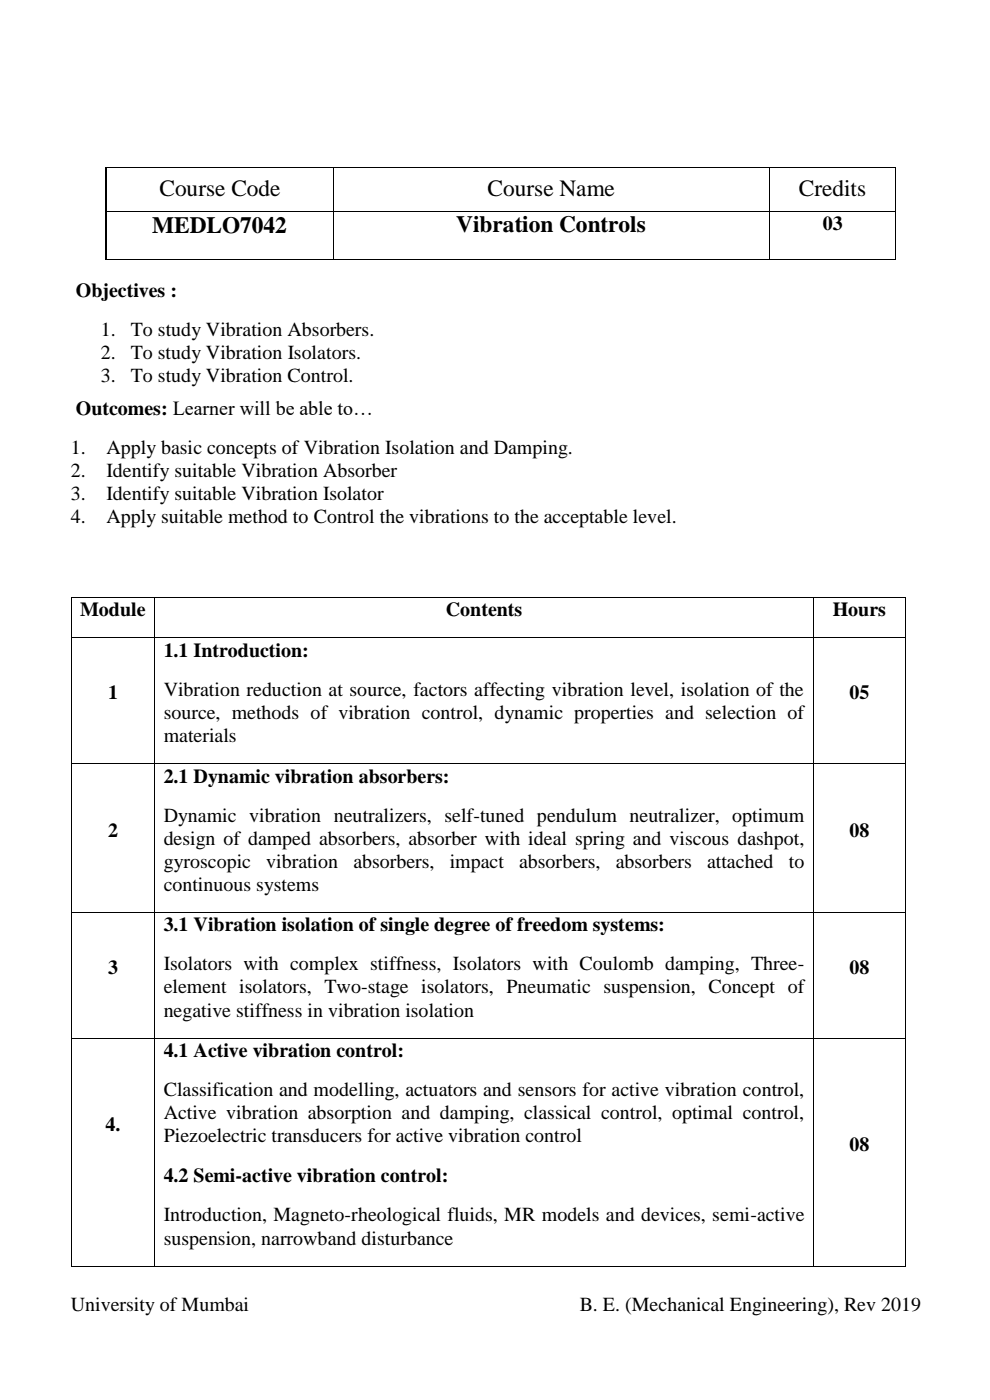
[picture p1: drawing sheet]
<svg xmlns="http://www.w3.org/2000/svg" width="210mm" height="297mm" viewBox="0 0 210 297" stroke-linecap="round" stroke-linejoin="round" font-family="sans-serif">
<defs><g id="words">
<g font-size="5">
<text x="33.8" y="41.7">Course Code</text>
<text x="103.4" y="41.7">Course Name</text>
<text x="169.5" y="41.7">Credits</text>
<text x="32.3" y="49.5">MEDLO7042</text>
<text x="96.8" y="49.3">Vibration Controls</text>
</g>
<g font-size="4.2">
<text x="174.5" y="48.7">03</text>
<text x="16.1" y="63.1">Objectives :</text>
<text x="21.4" y="71.3">1.</text>
<text x="27.7" y="71.3">To study Vibration Absorbers.</text>
<text x="21.4" y="76.2">2.</text>
<text x="27.7" y="76.2">To study Vibration Isolators.</text>
<text x="21.4" y="81.1">3.</text>
<text x="27.7" y="81.1">To study Vibration Control.</text>
<text x="16.1" y="88">Outcomes: Learner will be able to…</text>
<text x="15" y="96.4">1.</text>
<text x="15" y="101.2">2.</text>
<text x="22.6" y="96.4">Apply basic concepts of Vibration Isolation and Damping.</text>
<text x="22.6" y="101.2">Identify suitable Vibration Absorber</text>
<text x="15" y="106.1">3.</text>
<text x="22.6" y="106.1">Identify suitable Vibration Isolator</text>
<text x="15" y="111">4.</text>
<text x="22.6" y="111">Apply suitable method to Control the vibrations to the acceptable level.</text>
<text x="17" y="130.7">Module</text>
<text x="94.6" y="130.7">Contents</text>
<text x="176.6" y="130.7">Hours</text>
<text x="34.7" y="139.3">1.1 Introduction:</text>
<text x="22.9" y="148.4">1</text>
<text x="34.7" y="147.6">Vibration reduction at source, factors affecting vibration level, isolation of the</text>
<text x="180.2" y="148.4">05</text>
<text x="34.7" y="152.5">source, methods of vibration control, dynamic properties and selection of</text>
<text x="34.7" y="157.4">materials</text>
<text x="34.7" y="166.1">2.1 Dynamic vibration absorbers:</text>
<text x="22.9" y="177.5">2</text>
<text x="34.7" y="174.3">Dynamic vibration neutralizers, self-tuned pendulum neutralizer, optimum</text>
<text x="34.7" y="179.2">design of damped absorbers, absorber with ideal spring and viscous dashpot,</text>
<text x="180.2" y="177.5">08</text>
<text x="34.7" y="184">gyroscopic</text>
<text x="56.5" y="184">vibration</text>
<text x="75" y="184">absorbers,</text>
<text x="95.4" y="184">impact</text>
<text x="110.1" y="184">absorbers,</text>
<text x="130.6" y="184">absorbers</text>
<text x="150" y="184">attached</text>
<text x="167.3" y="184">to</text>
<text x="34.7" y="189">continuous systems</text>
<text x="34.7" y="197.6">3.1 Vibration isolation of single degree of freedom systems:</text>
<text x="22.9" y="206.7">3</text>
<text x="34.7" y="205.9">Isolators with complex stiffness, Isolators with Coulomb damping, Three-</text>
<text x="180.2" y="206.7">08</text>
<text x="34.7" y="210.8">element isolators, Two-stage isolators, Pneumatic suspension, Concept of</text>
<text x="34.7" y="215.7">negative stiffness in vibration isolation</text>
<text x="34.7" y="224.3">4.1 Active vibration control:</text>
<text x="34.7" y="232.6">Classification and modelling, actuators and sensors for active vibration control,</text>
<text x="34.7" y="237.4">Active vibration absorption and damping, classical control, optimal control,</text>
<text x="22.4" y="240">4.</text>
<text x="34.7" y="242.4">Piezoelectric transducers for active vibration control</text>
<text x="180.2" y="244.2">08</text>
<text x="34.7" y="250.9">4.2 Semi-active vibration control:</text>
<text x="34.7" y="259.1">Introduction, Magneto-rheological fluids, MR models and devices, semi-active</text>
<text x="34.7" y="264">suspension, narrowband disturbance</text>
<text x="15" y="278">University of Mumbai</text>
<text x="123" y="278">B. E. (Mechanical Engineering), Rev 2019</text>
</g>
</g></defs>
<g fill="none" stroke="#000" stroke-width=".21">
<path d="M22.4 35.5h48.2M70.7 35.6v9.1M70.8 35.5h92.3M163.1 35.6v9.1M163.2 35.5h26.7M190 35.6v9.1M22.4 55h48.2M22.6 44.8h48M70.7 44.9v10.1M70.8 44.8h92.3M70.8 55h92.3M163.1 44.9v10.1"/>
<path d="M163.2 44.8h26.7M163.2 55h26.7M190 44.9v10.1M15.1 126.8v8.4M15.1 135.4v26.5M15.2 126.7h17.5M15.2 135.3h17.5M32.8 126.8v8.4M32.8 135.4v26.5M32.9 126.7h139.6M32.9 135.3h139.6M172.6 126.8v8.4"/>
<path d="M172.6 135.4v26.5M172.7 126.7h19.3M172.7 135.3h19.3M192.1 126.8v8.4M192.1 135.4v26.5M15.1 162.1v31.4M15.2 162h17.5M32.8 162.1v31.4M32.9 162h139.6M172.6 162.1v31.4M172.7 162h19.3M192.1 162.1v31.4"/>
<path d="M15.1 193.7v26.5M15.2 193.6h17.5M32.8 193.7v26.5M32.9 193.6h139.6M172.6 193.7v26.5M172.7 193.6h19.3M192.1 193.7v26.5M15.1 220.4v48.2M15.2 220.3h17.5M32.8 220.4v48.2M32.9 220.3h139.6M172.6 220.4v48.2"/>
<path d="M172.7 220.3h19.3M192.1 220.4v48.2M15.2 268.7h17.5M32.9 268.7h139.6M172.7 268.7h19.3"/>
</g>
<g fill="#000">
<path d="M70.6 35.4h.2v.2h-.2z" fill-rule="evenodd"/>
<path d="M163.1 35.4h.1v.2h-.1z" fill-rule="evenodd"/>
<path d="M189.9 35.4h.2v.2h-.2z" fill-rule="evenodd"/>
<path d="M189.9 35.4h.2v.2h-.2z" fill-rule="evenodd"/>
<path d="M22.4 44.7h.2v.2h-.2z" fill-rule="evenodd"/>
<path d="M70.6 44.7h.2v.2h-.2z" fill-rule="evenodd"/>
<path d="M70.6 55h.2v.1h-.2z" fill-rule="evenodd"/>
<path d="M163.1 44.7h.1v.2h-.1z" fill-rule="evenodd"/>
<path d="M163.1 55h.1v.1h-.1z" fill-rule="evenodd"/>
<path d="M189.9 44.7h.2v.2h-.2z" fill-rule="evenodd"/>
<path d="M189.9 55h.2v.1h-.2z" fill-rule="evenodd"/>
<path d="M189.9 55h.2v.1h-.2z" fill-rule="evenodd"/>
<path d="M15 126.6h.2v.2h-.2z" fill-rule="evenodd"/>
<path d="M15 126.6h.2v.2h-.2z" fill-rule="evenodd"/>
<path d="M15 135.2h.2v.2h-.2z" fill-rule="evenodd"/>
<path d="M32.7 126.6h.2v.2h-.2z" fill-rule="evenodd"/>
<path d="M32.7 135.2h.2v.2h-.2z" fill-rule="evenodd"/>
<path d="M172.5 126.6h.2v.2h-.2z" fill-rule="evenodd"/>
<path d="M172.5 135.2h.2v.2h-.2z" fill-rule="evenodd"/>
<path d="M192 126.6h.2v.2h-.2z" fill-rule="evenodd"/>
<path d="M192 126.6h.2v.2h-.2z" fill-rule="evenodd"/>
<path d="M192 135.2h.2v.2h-.2z" fill-rule="evenodd"/>
<path d="M15 161.9h.2v.2h-.2z" fill-rule="evenodd"/>
<path d="M32.7 161.9h.2v.2h-.2z" fill-rule="evenodd"/>
<path d="M172.5 161.9h.2v.2h-.2z" fill-rule="evenodd"/>
<path d="M192 161.9h.2v.2h-.2z" fill-rule="evenodd"/>
<path d="M15 193.5h.2v.2h-.2z" fill-rule="evenodd"/>
<path d="M32.7 193.5h.2v.2h-.2z" fill-rule="evenodd"/>
<path d="M172.5 193.5h.2v.2h-.2z" fill-rule="evenodd"/>
<path d="M192 193.5h.2v.2h-.2z" fill-rule="evenodd"/>
<path d="M15 220.2h.2v.2h-.2z" fill-rule="evenodd"/>
<path d="M32.7 220.2h.2v.2h-.2z" fill-rule="evenodd"/>
<path d="M172.5 220.2h.2v.2h-.2z" fill-rule="evenodd"/>
<path d="M192 220.2h.2v.2h-.2z" fill-rule="evenodd"/>
<path d="M15 268.6h.2v.2h-.2z" fill-rule="evenodd"/>
<path d="M15 268.6h.2v.2h-.2z" fill-rule="evenodd"/>
<path d="M32.7 268.6h.2v.2h-.2z" fill-rule="evenodd"/>
<path d="M172.5 268.6h.2v.2h-.2z" fill-rule="evenodd"/>
<path d="M192 268.6h.2v.2h-.2z" fill-rule="evenodd"/>
<path d="M192 268.6h.2v.2h-.2z" fill-rule="evenodd"/>
</g>
<path d="M22.5 35.6v9.1M22.5 44.9v10.1" fill="none" stroke="#000" stroke-width=".25"/>
<use href="#words"/>
</svg>
